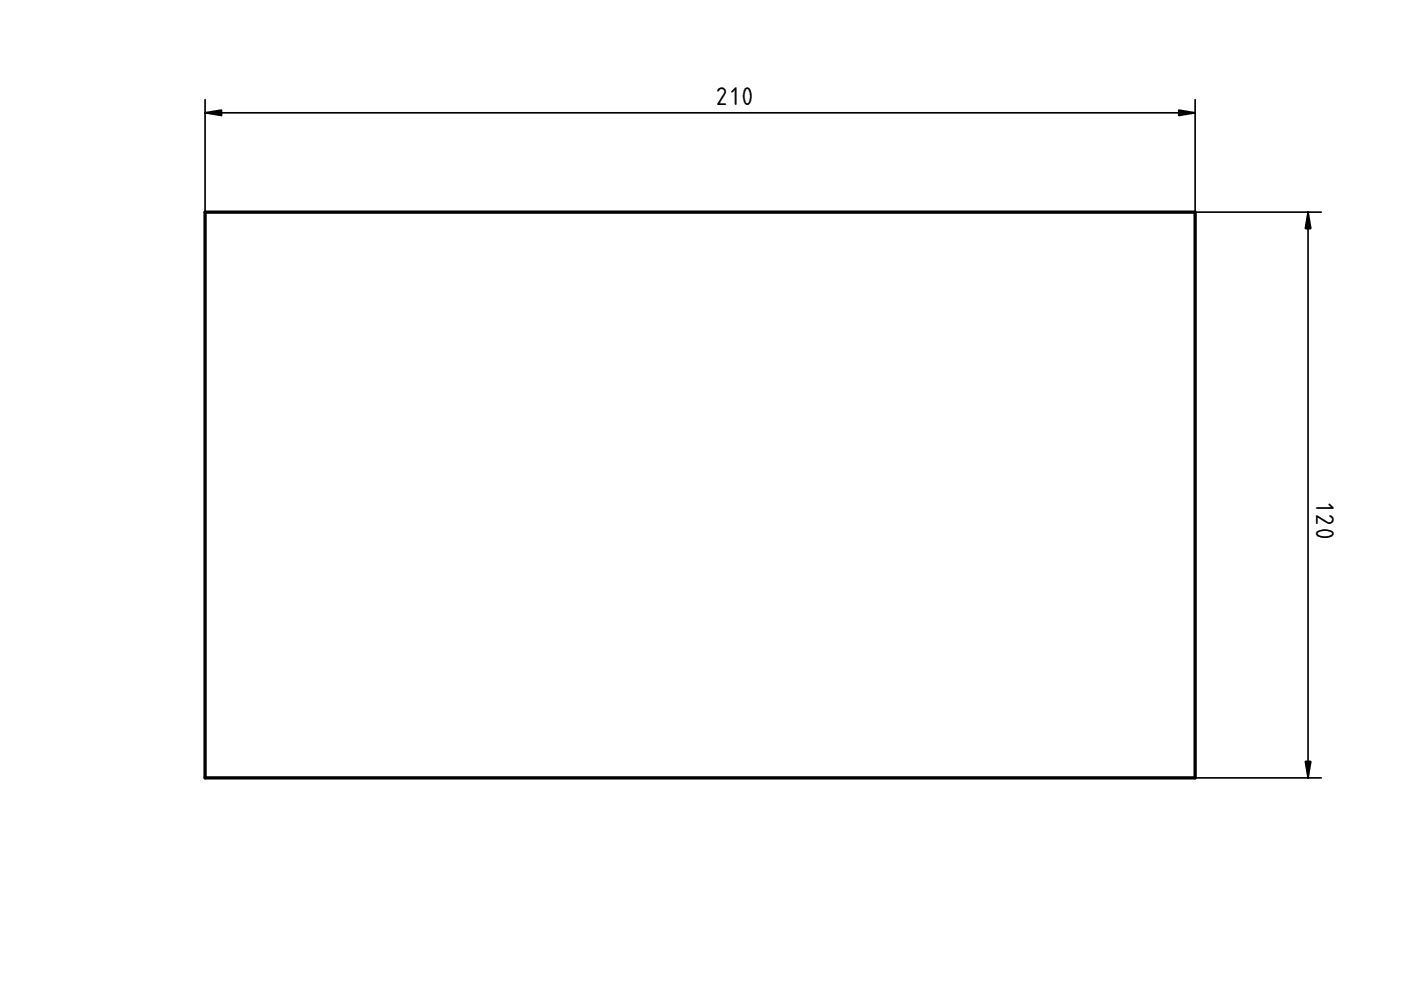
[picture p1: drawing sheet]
<svg xmlns="http://www.w3.org/2000/svg" width="297mm" height="210mm" viewBox="0 0 297 210" stroke-linecap="round" stroke-linejoin="round" font-family="sans-serif">
<defs><g id="words">
<g font-size="6.7">
<text x="151.8" y="22.2">210</text>
<text x="279" y="106.6" transform="rotate(90 279 106.6)">120</text>
</g>
</g></defs>
<path d="M43.5 45h209.9v119.9h-209.9z" fill="none" stroke="#000" stroke-width=".7"/>
<path d="M43.5 23.9h209.9M43.5 21.1v23.9M253.4 21.1v23.9h26.7M277.3 45v119.9M280.1 164.9h-26.7" fill="none" stroke="#000" stroke-width=".35"/>
<path d="M43.5 23.9l3.5-.6v1.2zM249.9 23.3l3.5 .6-3.5 .6zM277.3 45l.6 3.5h-1.2zM276.7 161.4h1.2l-.6 3.5z" fill="#000" stroke="#000" stroke-width=".35"/>
<use href="#words"/>
</svg>
